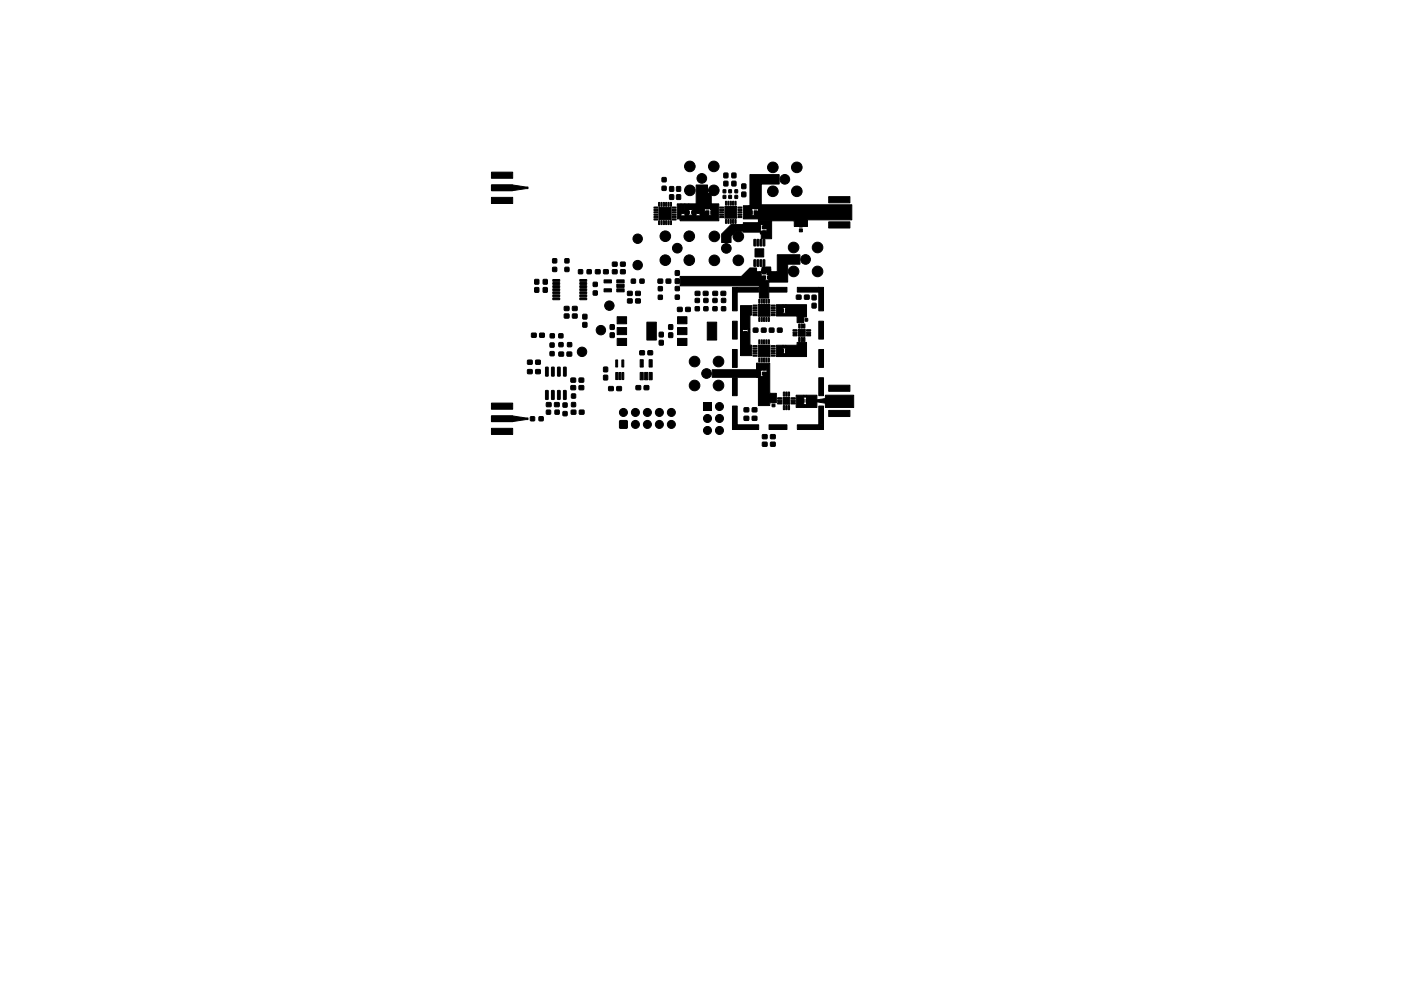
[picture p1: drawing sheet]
<svg xmlns="http://www.w3.org/2000/svg" width="297mm" height="210mm" viewBox="0 0 297 210" stroke-linecap="round" stroke-linejoin="round" font-family="sans-serif">
<g fill="#000" stroke="#000" stroke-width=".21">
<path d="M104.2 39.2h4.5l3.2 .5v.3l-3.2 .4h-4.5zM104.2 36.5h4.5v1.3h-4.5zM104.2 39.2h4.5v1.2h-4.5zM140.4 37.7h.8v.8h-.8zM140.4 39.5h.8v.9h-.8zM142 39.6h.8v1l-.8-.1zM143.5 39.6h.8v1l-.9-.1zM153.5 36.8h.8v.9h-.8zM153.5 38.5h.8v.9h-.8zM155.2 36.8h.8v.9h-.8zM155.2 38.5h.8v.9h-.8zM157.3 39.1h.8v.9h-.8z"/>
<path d="M159 37h6.2v2h-3.8v7.4h-3.8v-2.8h1.2v.8h.6v1.2h.6v-.8h.8v-.6h-1.8zM104.2 41.9h4.5v1.3h-4.5zM113.4 59.3h.8v1l-.8-.1zM115.2 59.3h.8v1l-.8-.1zM117.2 56.7h.8v.9h-.8zM117.2 54.9h.8v.9h-.8zM117.2 60h1.4l.1 .3h-1.4zM117.2 59.3h1.4l.1 .3-1.4 .1zM119.8 56.7h.8v.9h-.8zM119.8 54.9h.8v.9h-.8zM122.7 57.2h.8v.9h-.8zM123 59.3h1.3l.1 .3-1.4 .1z"/>
<path d="M123 60h1.3l.1 .3h-1.4zM124.5 57.2h.8v.9h-.8zM125.8 59.9h.8v.9h-.8zM126.3 57.2h.9v.8l-.9 .1zM128 57.2h.9v.8l-.9 .1zM128.1 59.4h1.5v.6h-1.5zM129.9 57.2h.9v.8l-.9 .1zM129.9 55.6h.9v.8l-.9 .1zM130.8 59.4h1.5v.6h-1.5zM131.6 57.2h.9v.8l-.9 .1zM131.6 55.6h.9v.8l-.9 .1zM133.9 59.2h.8v.9h-.8z"/>
<path d="M135.7 59.2h.8v.9h-.8zM138.7 46.4h.7l.1 .2-.8 .1zM138.7 45.9h.7l.1 .2-.8 .1zM138.7 45.4h.7l.1 .2-.8 .1zM138.7 44.9h.7l.1 .2-.8 .1zM138.7 44.4h.7l.1 .2-.8 .1zM138.7 43.9h.7l.1 .2-.8 .1zM139.7 44h2.6v2.6h-2.6zM139.6 43h.3l-.1 .8-.2-.1zM139.6 46.8l.3 .1-.1 .7h-.2zM140.1 43h.3l-.1 .8-.2-.1zM140.1 46.8l.3 .1-.1 .7h-.2z"/>
<path d="M139.5 59.2h1v.8l-1 .1zM140.6 43h.3l-.1 .8-.2-.1zM140.6 46.8l.3 .1-.1 .7h-.2zM141.1 43h.3l-.1 .8-.2-.1zM141.1 46.8l.3 .1-.1 .7h-.2zM141.6 43h.3l-.1 .8-.2-.1zM141.6 46.8l.3 .1-.1 .7h-.2zM141.3 59.2h.9v.8l-.9 .1zM142.1 43h.3l-.1 .8-.2-.1zM142.1 46.8l.3 .1-.1 .7h-.2zM142 41.3l.8 .1v.9h-.8zM142.5 43.9h.8v.2l-.7 .1z"/>
<path d="M142.5 44.4h.8v.2l-.7 .1zM142.5 44.9h.8v.2l-.7 .1zM142.5 45.4h.8v.2l-.7 .1zM142.5 45.9h.8v.2l-.7 .1zM142.5 46.4h.8v.2l-.7 .1zM143.2 57.5h.8v.9h-.8zM143.2 59.2h.8v.9h-.8zM143.5 41.3l.8 .1v.9h-.9zM143.6 43.2h.8v2.8h.8v-2.8h.8v2.4h.8v-.6h.8v1h.8v-2.8h1v1.6h.8v.8h.6v-2.4h1.6v3.6h-8.2v-.4h-.6zM144.5 45.8h.6v.5h-.6zM144.5 44.8h.6v.5h-.6zM144.4 43.2h.8v1.8h-.8z"/>
<path d="M145.7 44.8h.4v.5h-.4zM146.7 44.8h.4v.5h-.4zM147.7 45.8h.6v.5h-.6zM147.7 44.8h.6v.4l-.6 .1zM146 43.2h2.4v1.8h-1.6v-.6h-.8zM149.7 43.7h.6v.6h-.6zM147.6 39.2h2.4v1.8h.8v3h-3.2zM149.7 44.7h.6v.7h-.6zM149.4 43.2h1.4v1.2h-.2v-.2h-1.2zM150.7 44.7h.6v.7h-.6zM152.6 45.9h.8v.2l-.8 .1zM152.6 45.4h.8v.2l-.8 .1z"/>
<path d="M152.6 44.9h.8v.2l-.8 .1zM152.6 44.4h.8v.2l-.8 .1zM152.6 43.9h.8v.2l-.8 .1zM153.7 43.8h2.5v2.5h-2.5zM153.3 40.3h.6v.6h-.6zM153.3 41.5h.6v.6h-.6zM153.8 42.7h.3l-.1 .8h-.2zM153.8 46.6h.3l-.1 .8-.2-.1zM154.3 42.7h.3l-.1 .8h-.2zM154.3 46.6h.3l-.1 .8-.2-.1zM154.5 40.3h.6v.6h-.6zM154.5 41.5h.6v.6h-.6z"/>
<path d="M154.8 42.7h.3l-.1 .8h-.2zM154.8 46.6h.3l-.1 .8-.2-.1zM155.3 42.7h.3l-.1 .8h-.2zM155.3 46.6h.3l-.1 .8-.2-.1zM155.8 42.7h.3l-.1 .8h-.2zM155.8 46.6h.3l-.1 .8-.2-.1zM155.8 40.3h.6v.6h-.6zM155.8 41.5h.6v.6h-.6zM156.5 43.9h.7l.1 .2-.8 .1zM156.5 44.4h.7l.1 .2-.8 .1zM156.5 44.9h.7l.1 .2-.8 .1zM156.5 45.4h.7l.1 .2-.8 .1z"/>
<path d="M156.5 45.9h.7l.1 .2-.8 .1zM155 47.6h2.6v1.4h-1.6l-1 1v1.4h-2v-1.8zM157.3 40.8h.8v.9h-.8zM158.8 43.6h.6v.8h-.6zM158.9 44.7h.6v.7h-.6zM160.1 52.8h1.8v1.7h-1.8zM159.9 55.1l.3 .1-.1 1.3-.3-.1zM159.9 50.8l.3 .1-.1 1.3-.3-.1zM144.2 58.6h13l1.8-1.8h1.4v.8h.6v3h-16.8zM159.9 43.7h.6v.6h-.6zM159.9 44.7h.6v.7h-.6zM160.5 55.1l.4 .1-.1 1.3-.3-.1z"/>
<path d="M160.5 50.8l.4 .1-.1 1.3-.3-.1zM160.7 47.9h.6v.7h-.6zM161.2 49h.2v.6h-.2zM161.2 55.1l.3 .1-.1 1.3-.3-.1zM161.2 50.8l.3 .1-.1 1.3-.3-.1zM161.7 47.9h.6v.7h-.6zM161.7 49h.6v.6h-.6zM162 45.3h.4v.4h-.4zM162 44.9h.4v.3h-.4zM161.8 55.1l.4 .1-.1 1.3-.3-.1zM161.8 50.8l.4 .1-.1 1.3-.3-.1zM161.7 58.5h.6v.7h-.6z"/>
<path d="M161.7 57.5h.6v.6h-.6zM162.4 45.3h7v.4h-7zM162.4 44.9h7v.3h-7zM162.7 58.5h.6v.7h-.6zM161.6 56.6h1.8v1.2h-2zM157.6 47.2h3.2v-.4h2.8v3.8h-2.2v-1.6h1.2v-.6h-.8v-.8h-.6v1.6h-3.6zM169.4 45.3h.4v.4h-.4zM169.4 44.9h.4v.3h-.4zM161 57.6h.4v1h.8v.8h.8v-1.2h-.4v-1.2h.8v.6h1.4v-3.6h4.8v2h-2.6v3.8h-4v3.4h-2zM169.5 47.5h.6v.7h-.6zM169.5 48.6h.6v.6h-.6zM175.7 47.1h4.5v1.3h-4.5z"/>
<path d="M175.7 44.4h4.5v1.2h-4.5zM175.7 41.7h4.5v1.3h-4.5zM172.5 44.9l3.2-.5h4.5v1.2h-4.5l-3.2-.4zM160.8 43.4h19.8v3.2h-9.4v1.4h-2.8v-1.2h-7.6zM111.9 78.4h.9v.8l-.9 .1zM111.9 76.4h.9v.8l-.9 .1zM112.7 70.7h.9l.1 .8h-1zM113.4 61l.8 .1v.9h-.8zM113.6 78.4h.9v.8l-.9 .1zM113.6 76.4h.9v.8l-.9 .1zM114.4 70.7h1v.8h-.9zM115.2 61l.8 .1v.9h-.8z"/>
<path d="M115.7 77.9l.5 .1v1.7l-.1 .1-.5-.1zM116.6 72.8h.9v.8h-.9zM116.6 74.6h.9v.9h-.9zM116.7 70.8h.8v.9h-.8zM117 77.9l.5 .1v1.7l-.1 .1-.5-.1zM117.2 63.2h1.4l.1 .3-1.4 .1zM117.2 62.6h1.4l.1 .3h-1.4zM117.2 61.9h1.4l.1 .3-1.4 .1zM117.2 61.3h1.4l.1 .3h-1.4zM117.2 60.6h1.4l.1 .3-1.4 .1zM118.2 77.9l.6 .1v1.7l-.1 .1-.5-.1zM118.5 70.8h.8v.9h-.8z"/>
<path d="M118.5 72.7h.9v.8h-.9zM118.5 74.7h.9l.1 .8h-1zM119.5 77.9l.6 .1v1.7l-.2 .1-.4-.1zM119.7 65h.9v.8l-.9 .1zM119.7 66.6h.9v.8l-.9 .1zM120.3 72.7h.9v.8h-.9zM120.2 74.7h1v.8h-.9zM121.4 65h.9v.8l-.9 .1zM121.4 66.6h.9v.8l-.9 .1zM123.6 66.7h.8v1l-.8-.1zM123.6 68.4l.8 .1v.9h-.8zM123 60.6h1.3l.1 .3-1.4 .1z"/>
<path d="M123 61.3h1.3l.1 .3h-1.4zM123 61.9h1.3l.1 .3-1.4 .1zM123 62.6h1.3l.1 .3h-1.4zM123 63.2h1.3l.1 .3-1.4 .1zM125.8 61.7h.8v.9h-.8zM128 79.6l.8 .1v.9h-.8zM128 77.9h.8v1l-.8-.1zM128.1 61.3h1.5v.6h-1.5zM129.4 68.9h.8v1l-.8-.1zM129.4 70.6l.8 .1v.9h-.8zM130.8 67.2h2v1.5h-2zM130.8 71.8h2v1.5h-2z"/>
<path d="M130.8 69.5h2v1.5h-2zM130.5 76.4h.4v1.5h-.4zM131.8 76.4h.4v1.5h-.4zM130.8 60.3h1.5v.7h-1.5zM130.8 61.3h1.5v.6h-1.5zM133.1 63.4h.9v.8l-.9 .1zM133.1 61.8h.9v.8l-.9 .1zM134.8 63.4h.9v.8l-.9 .1zM134.8 61.8h.9v.8l-.9 .1zM135.7 76.3h.7v1.6h-.7zM135.7 74.4h.9v.8l-.9 .1zM137.2 68.3h2v3.8h-2z"/>
<path d="M137.4 74.4h.9v.8l-.9 .1zM137.6 76.3h.7v1.6h-.7zM139.6 62.7h.8v.8h-.8zM139.6 60.8h.8v.9h-.8zM139.8 70.5h.8v1l-.8-.1zM139.8 72.2l.8 .1v.9h-.8zM141.8 68.9h.8v1l-.8-.1zM141.8 70.6l.8 .1v.9h-.8zM143.6 67.2h2v1.5h-2zM143.6 71.8h2v1.5h-2zM143.6 69.5h2v1.5h-2zM143.2 62.6h.8v.9h-.8z"/>
<path d="M143.2 60.8h.8v.8h-.8zM143.7 65.2h.9v.8l-.9 .1zM145.4 65.2h.9v.8l-.9 .1zM147.4 65.1h.9v.8h-.9zM147.4 63.3h.9v.9h-.9zM147.4 61.8h.9l.1 .8-1 .1zM149.2 65.1h.9v.8h-.9zM149.2 63.3h.9v.9h-.9zM149.1 61.8h1v.8l-.9 .1zM149.9 68.3h2v3.8h-2zM151.2 65.1h.8v.8h-.8zM151.2 63.3h.8v.9h-.8z"/>
<path d="M151.2 61.8h.9v.8l-.9 .1zM153 65.1h.8v.8h-.8zM153 63.3h.8v.9h-.8zM152.9 61.8h.9v.8l-.9 .1zM155.3 62h1v3.9h-1zM155.3 68.1h1v3.8h-1zM155.3 74.1h1v3.8h-1zM155.3 61h1v1h-1zM157.7 69.3h.6v.6h-.6zM157.7 70.3h.6v.7h-.6zM158.6 69.8h.4v.6h-.4zM157 64.8h2.4v2h-.4v3h-1.6v.6h1.6v2.8h.4v2.2h-2.4z"/>
<path d="M159.7 66.7h.7l.1 .2-.8 .1zM159.7 66.2h.7l.1 .2-.8 .1zM159.7 65.7h.7l.1 .2-.8 .1zM159.7 65.2h.7l.1 .2-.8 .1zM159.7 64.7h.7l.1 .2-.8 .1zM159.7 75.3h.7l.1 .2-.8 .1zM159.7 74.8h.7l.1 .2-.8 .1zM159.7 74.3h.7l.1 .2-.8 .1zM159.7 73.8h.7l.1 .2-.8 .1zM159.7 73.3h.7l.1 .2-.8 .1zM159.7 69.6h1v.8l-1 .1zM160.7 78.9h.6v.7h-.6z"/>
<path d="M160.7 73.2h2.6v2.5h-2.6zM156.3 61h4.6v1h-4.6zM160.9 67.4h.2v.8l-.2-.1zM160.9 63.5h.2v.8h-.2zM160.9 72.1h.2v.8h-.2zM160.9 76h.2v.8l-.2-.1zM160.4 77.6h1v1h-1zM161.4 67.4h.2v.8l-.2-.1zM161.4 63.5h.2v.8h-.2zM161.4 72.1h.2v.8h-.2zM161.4 76h.2v.8l-.2-.1zM161.7 78.9h.6v.7h-.6z"/>
<path d="M161.7 77.9h.6v.6h-.6zM161.9 67.4h.2v.8l-.2-.1zM161.9 63.5h.2v.8h-.2zM161.9 72.1h.2v.8h-.2zM161.9 76h.2v.8l-.2-.1zM161.5 69.6h.9v.8l-.9 .1zM162.4 67.4h.2v.8l-.2-.1zM162.4 63.5h.2v.8h-.2zM162.4 72.1h.2v.8h-.2zM162.4 76h.2v.8l-.2-.1zM161.8 79h.8v.8h-.8zM162.9 67.4h.2v.8l-.2-.1z"/>
<path d="M162.9 63.5h.2v.8h-.2zM162.9 72.1h.2v.8h-.2zM162.9 76h.2v.8l-.2-.1zM160.7 64.6h2.6v2.5h-2.6zM163.1 69.6h1v.8l-1 .1zM163.5 64.7h.8v.2l-.7 .1zM163.5 65.2h.8v.2l-.7 .1zM163.5 65.7h.8v.2l-.7 .1zM163.5 66.2h.8v.2l-.7 .1zM163.5 66.7h.8v.2l-.7 .1zM163.5 73.3h.8v.2l-.7 .1zM163.5 73.8h.8v.2l-.7 .1z"/>
<path d="M163.5 74.3h.8v.2l-.7 .1zM163.5 74.8h.8v.2l-.7 .1zM163.5 75.3h.8v.2l-.7 .1zM165.5 74.1h.6v.7h-.6zM164.9 69.6h.9v.8l-.9 .1zM164.6 64.6h1.4v1.8h.6v-1.8h4.4v2.6h-.6v1.2h-1.4v-1.4h-4.4zM165.5 65.5h.6v.7h-.6zM166.5 74.1h.6v.7h-.6zM166 64.6h.6v.6h-.6zM166 73.2h.6v.6h-.6zM163 61h3.9v1h-3.9zM166.5 65.5h.6v.7h-.6z"/>
<path d="M168.1 71h.8l.1 .2-.8 .1zM168.1 70.5h.8l.1 .2-.8 .1zM168.1 70h.8l.1 .2h-.8zM169.4 68.8h.2v.8h-.3zM169.4 71.6l.2 .1v.8l-.3-.1zM168.9 62.6h.9v.8l-.9 .1zM169.9 68.8h.2v.8h-.2zM169.9 71.6l.2 .1v.8l-.2-.1zM169.7 67.6h.6l-.1 .5h-.5zM170.4 68.8h.3l-.1 .8h-.2zM170.4 71.6l.3 .1-.1 .8-.2-.1zM169.3 69.9h1.4v1.4h-1.4z"/>
<path d="M164.6 73.2h1.4v1.8h.6v-1.8h2.4v-.6h2v3h-6.4zM170.7 67.6h.5v.5h-.5zM170.6 62.6h.9v.8l-.9 .1zM171 70h.8l.1 .2h-.8zM171 70.5h.8l.1 .2-.8 .1zM171 71h.8l.1 .2-.8 .1zM172.2 64.4h.8v.9h-.8zM172.2 62.7h.8v.9h-.8zM169 61h4.6v1h-4.6zM173.6 62h1v3.9h-1zM173.6 68.1h1v3.8h-1zM173.6 74.1h1v3.8h-1z"/>
<path d="M173.6 61h1v1h-1zM104.2 90.9h4.5v1.3h-4.5zM104.2 88.2h4.5l3.2 .5v.3l-3.2 .4h-4.5zM104.2 85.5h4.5v1.3h-4.5zM104.2 88.2h4.5v1.2h-4.5zM112.5 88.4h.8v.9h-.8zM114.3 88.4h.8v.9h-.8zM115.7 82.9h.5v1.7l-.1 .2-.5-.1zM115.9 87h.8v.9h-.8zM115.9 85.4h.9v.8l-.9 .1zM117 82.9h.5v1.7l-.1 .2-.5-.1zM117.7 87h.8v.9h-.8z"/>
<path d="M117.6 85.4h.9v.8l-.9 .1zM118.2 82.9h.6v1.7l-.1 .2-.5-.1zM119.5 82.9h.6v1.7l-.2 .2-.4-.1zM119.4 87.3h.8v.9h-.8zM119.4 85.5h.8v.9h-.8zM121.2 83.6h.8v.8h-.8zM121.2 85.4h.8v.9h-.8zM121.1 80.2h.9v.8l-.9 .1zM121.1 81.8h.9v.8l-.9 .1zM121.1 87h1v.8l-1 .1zM122.8 80.2h.9v.8l-.9 .1zM122.8 81.8h.9v.8l-.9 .1z"/>
<path d="M122.9 87h.9v.8l-.9 .1zM129.1 82h.9v.8l-.9 .1zM130.5 79h.4v1.5h-.4zM130.8 82h.9v.8l-.9 .1zM131.2 79h.4v1.5h-.4zM131.8 79h.4v1.5h-.4zM131.4 89.3h1.6v1.5h-1.6zM134.9 81.8h.9v.8l-.9 .1zM135.7 79h.7v1.6h-.7zM136.7 79h.6v1.6h-.6zM136.6 81.8h.9v.8l-.9 .1zM137.6 79h.7v1.6h-.7z"/>
<path d="M149.2 85.4h1.7v1.7h-1.7zM155.3 80.1h1v3.8h-1zM155.3 86.1h1v4h-1zM155.3 90.1h1v1h-1zM157.8 86.5h.9v.8l-.9 .1zM157.8 88.3h.9v.8l-.9 .1zM159.5 86.5h.9l.1 .8-1 .1zM159.5 88.3h.9l.1 .8-1 .1zM160.4 79.8h.4v.2h-.4zM156.3 90.1h4.6v1h-4.6zM151 78.4h10.2v1.6h-10.2zM161.7 93.8h.9v.8l-.9 .1z"/>
<path d="M161.7 92.2h.9v.8l-.9 .1zM160.4 77h2.8v6.4h1.4v2h-1.4v.6h-2.4v-6.2h1.8v-1.4h-2.2zM163.4 93.8h.9v.8l-.9 .1zM163.4 92.2h.9v.8l-.9 .1zM163.7 85.8h.6v.5h-.6zM163.7 84.8h.6v.5h-.6zM164.9 84.4h.8v.2l-.8 .1zM164.9 84.9h.8v.2l-.8 .1zM164.9 85.4h.8v.3h-.8zM166.1 83.2h.3l-.1 .8h-.2zM166.1 86.1h.3l-.1 .8h-.2zM166.6 83.2h.3l-.1 .8h-.2z"/>
<path d="M166.6 86.1h.3l-.1 .8h-.2zM163 90.1h3.9v1h-3.9zM167.1 83.2h.3l-.1 .8h-.2zM167.1 86.1h.3l-.1 .8h-.2zM166 84.3h1.5v1.5h-1.5zM167.8 85.4h.8v.3h-.8zM167.8 84.9h.8v.2l-.8 .1zM167.8 84.4h.8v.2l-.8 .1zM168.8 83.8h1.6v2.6h-1.6zM169.9 84.7h.6v.7h-.6zM170.4 83.8h.6v.4h-.6zM170.4 85.8h.6v.6h-.6z"/>
<path d="M170.9 84.7h.6v.7h-.6zM171 83.8h2.2v2.6h-2.2zM169 90.1h4.6v1h-4.6zM173.6 80.1h1v3.8h-1zM173.6 86.1h1v4h-1zM173.6 90.1h1v1h-1zM175.7 87.1h4.5v1.3h-4.5zM175.7 84.4h4.5v1.2h-4.5zM175.7 81.7h4.5v1.3h-4.5zM172.5 84.9l3.2-.5h4.5v1.2h-4.5l-3.2-.4zM175 83.8h6v2.6h-6z"/>
<circle cx="146.3" cy="35.3" r="1.13"/>
<circle cx="148.8" cy="37.8" r="1.02"/>
<circle cx="151.3" cy="35.3" r="1.13"/>
<circle cx="163.9" cy="35.5" r="1.12"/>
<circle cx="166.4" cy="38" r="1.03"/>
<circle cx="168.9" cy="35.5" r="1.12"/>
<circle cx="135.2" cy="50.6" r="1"/>
<circle cx="135.2" cy="56.2" r="1"/>
<circle cx="141.1" cy="55.2" r="1.13"/>
<circle cx="141.1" cy="50.1" r="1.13"/>
<circle cx="143.6" cy="52.7" r="1.02"/>
<circle cx="146.1" cy="50.1" r="1.13"/>
<circle cx="146.1" cy="55.2" r="1.13"/>
<circle cx="146.3" cy="40.4" r="1.13"/>
<circle cx="151.3" cy="40.4" r="1.13"/>
<circle cx="151.5" cy="55.2" r="1.12"/>
<circle cx="151.5" cy="50.2" r="1.12"/>
<circle cx="154" cy="52.7" r="1.02"/>
<circle cx="156.5" cy="55.2" r="1.12"/>
<circle cx="156.5" cy="50.2" r="1.12"/>
<circle cx="163.9" cy="40.6" r="1.12"/>
<circle cx="168.3" cy="57.6" r="1.12"/>
<circle cx="168.3" cy="52.5" r="1.12"/>
<circle cx="168.9" cy="40.6" r="1.12"/>
<circle cx="170.8" cy="55" r="1.02"/>
<circle cx="173.3" cy="57.6" r="1.12"/>
<circle cx="173.3" cy="52.5" r="1.12"/>
<circle cx="123.4" cy="74.6" r="1"/>
<circle cx="127.4" cy="70" r="1"/>
<circle cx="129.2" cy="64.8" r="1"/>
<circle cx="147.3" cy="76.7" r="1.13"/>
<circle cx="149.8" cy="79.2" r="1.03"/>
<circle cx="152.3" cy="76.7" r="1.13"/>
<circle cx="132.2" cy="87.5" r=".85"/>
<circle cx="134.7" cy="87.5" r=".85"/>
<circle cx="134.7" cy="90" r=".85"/>
<circle cx="137.3" cy="87.5" r=".85"/>
<circle cx="137.3" cy="90" r=".85"/>
<circle cx="139.8" cy="90" r=".85"/>
<circle cx="139.8" cy="87.5" r=".85"/>
<circle cx="142.3" cy="87.5" r=".85"/>
<circle cx="142.3" cy="90" r=".85"/>
<circle cx="147.3" cy="81.8" r="1.13"/>
<circle cx="150" cy="91.3" r=".85"/>
<circle cx="150" cy="88.8" r=".85"/>
<circle cx="152.3" cy="81.8" r="1.13"/>
<circle cx="152.5" cy="91.3" r=".85"/>
<circle cx="152.5" cy="88.8" r=".85"/>
<circle cx="152.5" cy="86.2" r=".85"/>
</g>
</svg>
